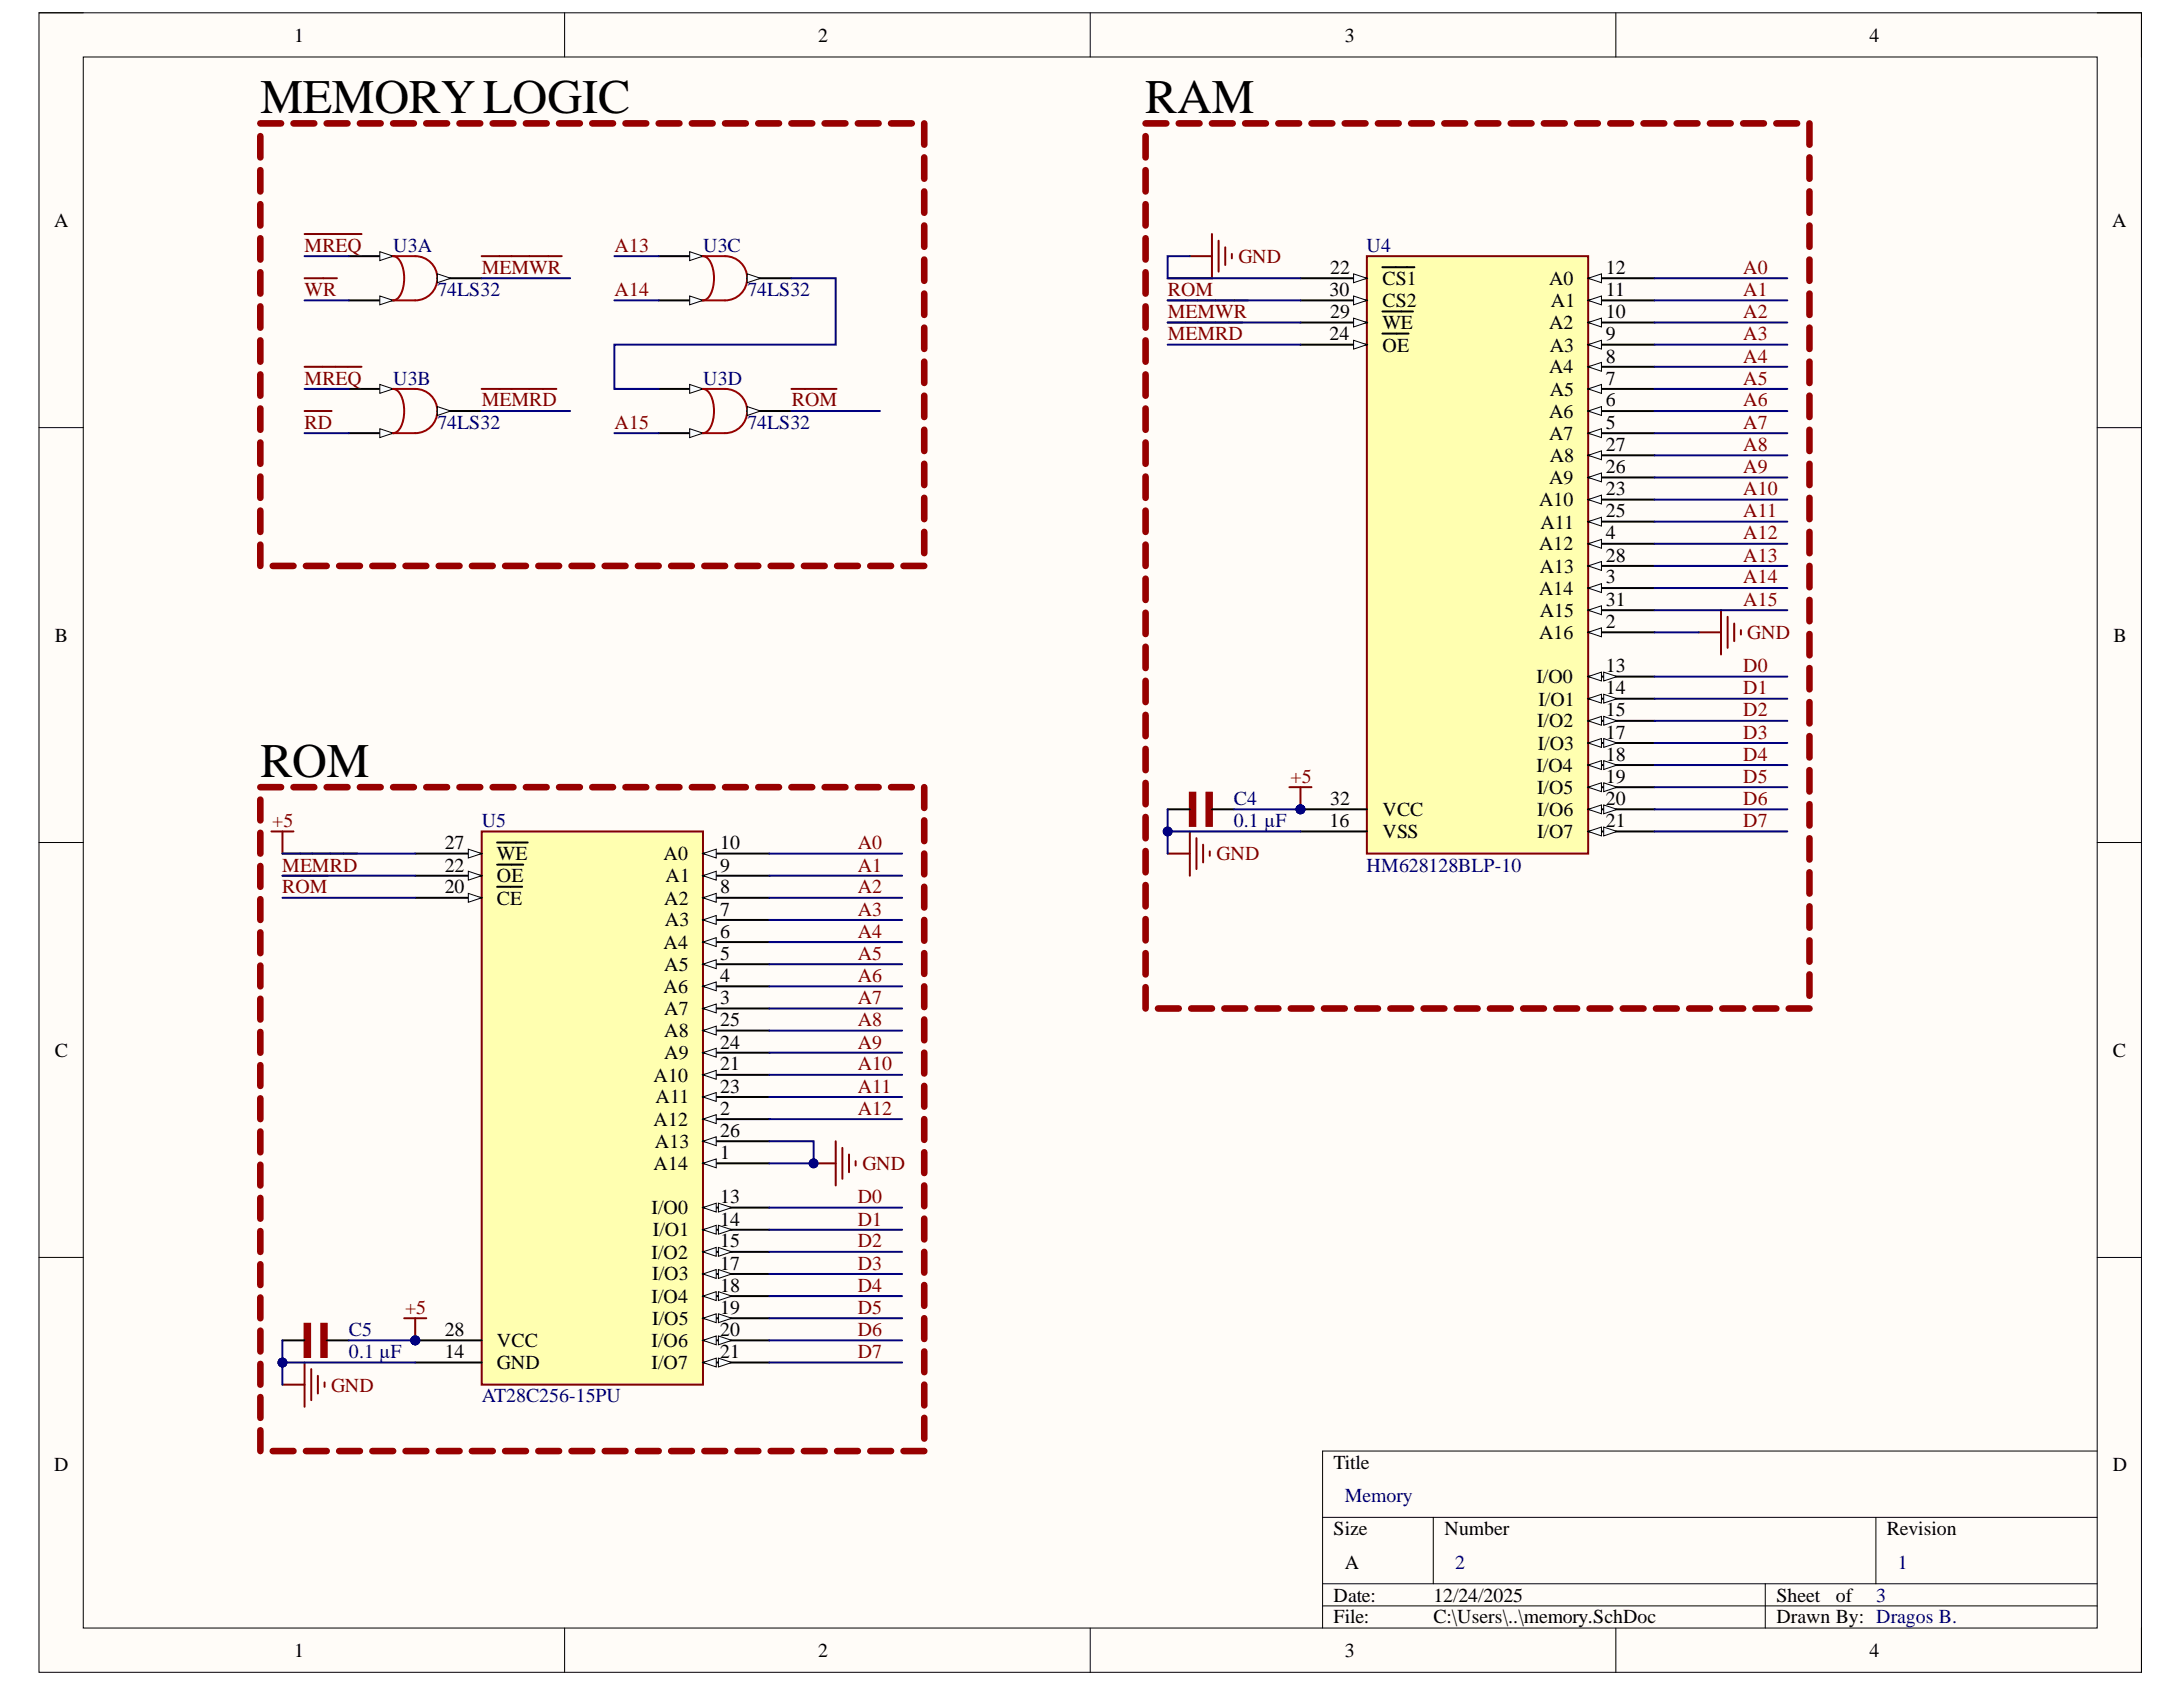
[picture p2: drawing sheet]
<svg xmlns="http://www.w3.org/2000/svg" width="279mm" height="216mm" viewBox="0 0 279 216" stroke-linecap="round" stroke-linejoin="round" font-family="sans-serif">
<defs><g id="words">
<g font-size="6.2">
<text x="33.3" y="14.5">MEMORYLOGIC</text>
<text x="146.6" y="14.5">RAM</text>
<text x="33.3" y="99.4">ROM</text>
</g>
<g font-size="2.5">
<text x="37.6" y="5.3">1</text>
<text x="104.7" y="5.3">2</text>
<text x="172.1" y="5.3">3</text>
<text x="239.3" y="5.3">4</text>
<text x="6.9" y="29">A</text>
<text x="270.3" y="29">A</text>
<text x="170.3" y="35.1">22</text>
<text x="205.5" y="35.1">12</text>
<text x="170.2" y="37.9">30</text>
<text x="170.3" y="40.8">29</text>
<text x="176.9" y="36.4">CS1</text>
<text x="176.9" y="39.3">CS2</text>
<text x="198.3" y="36.4">A0</text>
<text x="198.5" y="39.3">A1</text>
<text x="205.5" y="37.9">11</text>
<text x="205.5" y="40.8">10</text>
<text x="170.2" y="43.5">24</text>
<text x="176.9" y="42.1">WE</text>
<text x="176.9" y="45">OE</text>
<text x="198.3" y="42.1">A2</text>
<text x="198.3" y="47.8">A4</text>
<text x="198.3" y="45">A3</text>
<text x="205.5" y="43.5">9</text>
<text x="205.5" y="46.4">8</text>
<text x="198.3" y="53.4">A6</text>
<text x="198.3" y="50.7">A5</text>
<text x="205.5" y="49.2">7</text>
<text x="205.5" y="52">6</text>
<text x="198.3" y="56.3">A7</text>
<text x="198.3" y="59.1">A8</text>
<text x="205.5" y="54.9">5</text>
<text x="205.5" y="57.7">27</text>
<text x="197" y="64.8">A10</text>
<text x="198.3" y="62">A9</text>
<text x="205.5" y="60.5">26</text>
<text x="205.5" y="63.3">23</text>
<text x="197" y="70.4">A12</text>
<text x="197.2" y="67.6">A11</text>
<text x="205.5" y="66.2">25</text>
<text x="205.5" y="69">4</text>
<text x="205.5" y="71.9">28</text>
<text x="197" y="76.1">A14</text>
<text x="197.1" y="73.3">A13</text>
<text x="205.5" y="74.7">3</text>
<text x="205.5" y="77.5">31</text>
<text x="7" y="82.1">B</text>
<text x="197" y="81.8">A16</text>
<text x="197.1" y="79">A15</text>
<text x="205.5" y="80.3">2</text>
<text x="270.5" y="82.1">B</text>
<text x="196.6" y="87.4">I/O0</text>
<text x="205.5" y="86">13</text>
<text x="205.5" y="88.9">14</text>
<text x="196.7" y="93.1">I/O2</text>
<text x="196.8" y="96">I/O3</text>
<text x="196.9" y="90.3">I/O1</text>
<text x="205.5" y="91.7">15</text>
<text x="205.5" y="94.5">17</text>
<text x="196.6" y="98.8">I/O4</text>
<text x="196.7" y="101.6">I/O5</text>
<text x="205.5" y="97.3">18</text>
<text x="205.5" y="100.2">19</text>
<text x="170.2" y="105.9">16</text>
<text x="170.3" y="103">32</text>
<text x="176.9" y="107.3">VSS</text>
<text x="176.9" y="104.4">VCC</text>
<text x="196.7" y="104.4">I/O6</text>
<text x="196.7" y="107.3">I/O7</text>
<text x="205.5" y="103">20</text>
<text x="205.5" y="105.9">21</text>
<text x="56.9" y="108.7">27</text>
<text x="56.9" y="111.5">22</text>
<text x="63.6" y="110.1">WE</text>
<text x="63.6" y="112.9">OE</text>
<text x="84.9" y="110.1">A0</text>
<text x="85.2" y="112.9">A1</text>
<text x="92.2" y="108.7">10</text>
<text x="92.2" y="111.5">9</text>
<text x="56.9" y="114.3">20</text>
<text x="63.6" y="115.8">CE</text>
<text x="85" y="115.8">A2</text>
<text x="85.1" y="118.6">A3</text>
<text x="92.2" y="114.3">8</text>
<text x="92.2" y="117.2">7</text>
<text x="92.2" y="120">6</text>
<text x="84.9" y="121.4">A4</text>
<text x="85" y="124.2">A5</text>
<text x="92.2" y="122.9">5</text>
<text x="92.2" y="125.7">4</text>
<text x="84.9" y="127.1">A6</text>
<text x="85" y="129.9">A7</text>
<text x="92.2" y="128.5">3</text>
<text x="92.2" y="131.3">25</text>
<text x="7" y="135.2">C</text>
<text x="85" y="132.8">A8</text>
<text x="85" y="135.5">A9</text>
<text x="92.2" y="134.2">24</text>
<text x="92.2" y="137">21</text>
<text x="270.4" y="135.2">C</text>
<text x="83.7" y="138.4">A10</text>
<text x="83.9" y="141.2">A11</text>
<text x="92.2" y="139.9">23</text>
<text x="92.2" y="142.7">2</text>
<text x="83.7" y="144.1">A12</text>
<text x="83.7" y="149.8">A14</text>
<text x="83.8" y="146.9">A13</text>
<text x="92.2" y="145.5">26</text>
<text x="92.2" y="148.3">1</text>
<text x="83.4" y="155.4">I/O0</text>
<text x="92.2" y="154">13</text>
<text x="83.4" y="161.1">I/O2</text>
<text x="83.6" y="158.2">I/O1</text>
<text x="92.2" y="156.9">14</text>
<text x="92.2" y="159.6">15</text>
<text x="83.4" y="166.8">I/O4</text>
<text x="83.5" y="163.9">I/O3</text>
<text x="92.2" y="162.5">17</text>
<text x="92.2" y="165.3">18</text>
<text x="56.9" y="173.9">14</text>
<text x="56.9" y="171">28</text>
<text x="63.6" y="172.4">VCC</text>
<text x="83.4" y="172.4">I/O6</text>
<text x="83.5" y="169.5">I/O5</text>
<text x="92.2" y="168.2">19</text>
<text x="92.2" y="171">20</text>
<text x="92.2" y="173.9">21</text>
<text x="63.6" y="175.2">GND</text>
<text x="83.4" y="175.2">I/O7</text>
<text x="6.9" y="188.3">D</text>
<text x="170.7" y="188">Title</text>
<text x="270.4" y="188.3">D</text>
<text x="170.7" y="196.4">Size</text>
<text x="184.9" y="196.4">Number</text>
<text x="241.5" y="196.4">Revision</text>
<text x="172.1" y="200.7">A</text>
<text x="170.7" y="205">Date:</text>
<text x="170.7" y="207.8">File:</text>
<text x="183.5" y="205">12/24/2025</text>
<text x="183.5" y="207.8">C:\Users\..\memory.SchDoc</text>
<text x="227.4" y="205">Sheet</text>
<text x="227.4" y="207.8">Drawn By: Dragos B.</text>
<text x="235" y="205">of</text>
<text x="37.6" y="212.1">1</text>
<text x="104.7" y="212.1">2</text>
<text x="172.1" y="212.1">3</text>
<text x="239.3" y="212.1">4</text>
</g>
<g font-size="2.5" fill="#800000">
<text x="39" y="32.2">MREQ</text>
<text x="61.7" y="35.1">MEMWR</text>
<text x="78.7" y="32.2">A13</text>
<text x="158.5" y="33.7">GND</text>
<text x="223.1" y="35.1">A0</text>
<text x="39" y="37.9">WR</text>
<text x="78.7" y="37.9">A14</text>
<text x="149.5" y="40.8">MEMWR</text>
<text x="149.5" y="37.9">ROM</text>
<text x="223.1" y="37.9">A1</text>
<text x="223.1" y="40.8">A2</text>
<text x="149.5" y="43.5">MEMRD</text>
<text x="223.1" y="43.5">A3</text>
<text x="223.1" y="46.4">A4</text>
<text x="39" y="49.2">MREQ</text>
<text x="61.7" y="52">MEMRD</text>
<text x="101.3" y="52">ROM</text>
<text x="223.1" y="49.2">A5</text>
<text x="223.1" y="52">A6</text>
<text x="39" y="54.9">RD</text>
<text x="78.7" y="54.9">A15</text>
<text x="223.1" y="54.9">A7</text>
<text x="223.1" y="57.7">A8</text>
<text x="223.1" y="60.5">A9</text>
<text x="223.1" y="63.3">A10</text>
<text x="223.1" y="66.2">A11</text>
<text x="223.1" y="69">A12</text>
<text x="223.1" y="71.9">A13</text>
<text x="223.1" y="74.7">A14</text>
<text x="223.1" y="77.5">A15</text>
<text x="223.6" y="81.8">GND</text>
<text x="223.1" y="86">D0</text>
<text x="223.1" y="88.9">D1</text>
<text x="223.1" y="91.7">D2</text>
<text x="223.1" y="94.5">D3</text>
<text x="165.2" y="100.2">+5</text>
<text x="223.1" y="97.3">D4</text>
<text x="223.1" y="100.2">D5</text>
<text x="34.8" y="105.9">+5</text>
<text x="223.1" y="103">D6</text>
<text x="223.1" y="105.9">D7</text>
<text x="36.1" y="111.5">MEMRD</text>
<text x="109.8" y="108.7">A0</text>
<text x="109.8" y="111.5">A1</text>
<text x="155.7" y="110.1">GND</text>
<text x="36.1" y="114.3">ROM</text>
<text x="109.8" y="114.3">A2</text>
<text x="109.8" y="117.2">A3</text>
<text x="109.8" y="120">A4</text>
<text x="109.8" y="122.9">A5</text>
<text x="109.8" y="125.7">A6</text>
<text x="109.8" y="128.5">A7</text>
<text x="109.8" y="131.3">A8</text>
<text x="109.8" y="134.2">A9</text>
<text x="109.8" y="137">A10</text>
<text x="109.8" y="139.9">A11</text>
<text x="109.8" y="142.7">A12</text>
<text x="110.4" y="149.8">GND</text>
<text x="109.8" y="154">D0</text>
<text x="109.8" y="156.9">D1</text>
<text x="109.8" y="159.6">D2</text>
<text x="109.8" y="162.5">D3</text>
<text x="109.8" y="165.3">D4</text>
<text x="51.8" y="168.2">+5</text>
<text x="109.8" y="168.2">D5</text>
<text x="109.8" y="171">D6</text>
<text x="109.8" y="173.9">D7</text>
<text x="42.4" y="178.1">GND</text>
</g>
<g font-size="2.5" fill="#000080">
<text x="50.3" y="32.2">U3A</text>
<text x="90" y="32.2">U3C</text>
<text x="174.9" y="32.2">U4</text>
<text x="56" y="37.9">74LS32</text>
<text x="95.7" y="37.9">74LS32</text>
<text x="50.3" y="49.2">U3B</text>
<text x="90" y="49.2">U3D</text>
<text x="56" y="54.9">74LS32</text>
<text x="95.7" y="54.9">74LS32</text>
<text x="61.7" y="105.9">U5</text>
<text x="157.9" y="103">C4</text>
<text x="157.9" y="105.9">0.1 µF</text>
<text x="174.9" y="111.5">HM628128BLP-10</text>
<text x="44.7" y="171">C5</text>
<text x="44.7" y="173.9">0.1 µF</text>
<text x="61.7" y="179.4">AT28C256-15PU</text>
<text x="172.1" y="192.2">Memory</text>
<text x="186.2" y="200.7">2</text>
<text x="242.9" y="200.7">1</text>
<text x="240.1" y="205">3</text>
</g>
</g></defs>
<path d="M5 1.6h269.1v212.4h-269.1z" fill-rule="evenodd" fill="#fffcf8"/>
<path d="M5 1.6h269.1v212.4h-269.1z" fill="none" stroke="#000" stroke-width=".13"/>
<path d="M10.7 7.3h257.7v201.1h-257.7z" fill-rule="evenodd" fill="#fffcf8"/>
<g fill="none" stroke="#000" stroke-width=".13">
<path d="M5 1.6h5.7M10.7 7.3h257.7v201.1h-257.7zM72.3 1.6v5.7M139.5 1.6v5.7M206.8 1.6v5.7M268.4 1.6h5.7v5.7M5 54.7h5.7M268.4 54.7h5.7M5 107.8h5.7M268.4 107.8h5.7M5 160.9h5.7M268.4 160.9h5.7"/>
<path d="M169.3 194.2h99.1M183.4 194.2v8.5M240.1 194.2v8.5M268.4 185.7h-99.1v22.7M72.3 208.4v5.6M139.5 208.4v5.6M169.3 202.7h99.1M169.3 205.5h99.1M206.8 208.4v5.6M225.9 202.7v5.7M274.1 208.4v5.6"/>
</g>
<path d="M53.1 32.8a2.83 2.83 0 0 1 2.9 2.8 2.83 2.83 0 0 1-2.9 2.8" fill="none" stroke="#980000" stroke-width=".25"/>
<path d="M44.6 32.8h5.7" fill="none" stroke="#000" stroke-width=".25"/>
<path d="M48.6 32.2l1.7 .6-1.7 .5z" fill="#f8fcff"/>
<path d="M48.6 32.2l1.7 .6-1.7 .5z" fill="none" stroke="#000" stroke-width=".13"/>
<path d="M44.6 38.4h5.7" fill="none" stroke="#000" stroke-width=".25"/>
<path d="M48.6 37.9l1.7 .5-1.7 .6z" fill="#f8fcff"/>
<path d="M48.6 37.9l1.7 .5-1.7 .6z" fill="none" stroke="#000" stroke-width=".13"/>
<path d="M56 35.6h5.6" fill="none" stroke="#000" stroke-width=".25"/>
<path d="M56 35l1.7 .6-1.7 .6z" fill="#f8fcff"/>
<path d="M56 35l1.7 .6-1.7 .6z" fill="none" stroke="#000" stroke-width=".13"/>
<path d="M53.1 32.8h-2.8a1.62 1.62 0 0 1 1.2 1.4 4.7 4.7 0 0 1-.5 3.9l-.3 .2-.4 .1h2.8M53.1 49.8a2.83 2.83 0 0 1 2.9 2.8 2.83 2.83 0 0 1-2.9 2.8" fill="none" stroke="#980000" stroke-width=".25"/>
<path d="M44.6 49.8h5.7" fill="none" stroke="#000" stroke-width=".25"/>
<path d="M48.6 49.2l1.7 .6-1.7 .5z" fill="#f8fcff"/>
<path d="M48.6 49.2l1.7 .6-1.7 .5z" fill="none" stroke="#000" stroke-width=".13"/>
<path d="M44.6 55.4h5.7" fill="none" stroke="#000" stroke-width=".25"/>
<path d="M48.6 54.9l1.7 .5-1.7 .6z" fill="#f8fcff"/>
<path d="M48.6 54.9l1.7 .5-1.7 .6z" fill="none" stroke="#000" stroke-width=".13"/>
<path d="M56 52.6h5.6" fill="none" stroke="#000" stroke-width=".25"/>
<path d="M56 52l1.7 .6-1.7 .6z" fill="#f8fcff"/>
<path d="M56 52l1.7 .6-1.7 .6z" fill="none" stroke="#000" stroke-width=".13"/>
<path d="M92.8 32.8a2.83 2.83 0 0 1 2.8 2.8 2.83 2.83 0 0 1-2.8 2.8M53.1 49.8h-2.8a1.62 1.62 0 0 1 1.2 1.4 4.7 4.7 0 0 1-.5 3.8l-.3 .3-.4 .1h2.8" fill="none" stroke="#980000" stroke-width=".25"/>
<path d="M84.3 32.8h5.7" fill="none" stroke="#000" stroke-width=".25"/>
<path d="M88.3 32.2l1.7 .6-1.7 .5z" fill="#f8fcff"/>
<path d="M88.3 32.2l1.7 .6-1.7 .5z" fill="none" stroke="#000" stroke-width=".13"/>
<path d="M84.3 38.4h5.7" fill="none" stroke="#000" stroke-width=".25"/>
<path d="M88.3 37.9l1.7 .5-1.7 .6z" fill="#f8fcff"/>
<path d="M88.3 37.9l1.7 .5-1.7 .6z" fill="none" stroke="#000" stroke-width=".13"/>
<path d="M95.6 35.6h5.7" fill="none" stroke="#000" stroke-width=".25"/>
<path d="M95.6 35l1.7 .6-1.7 .6z" fill="#f8fcff"/>
<path d="M95.6 35l1.7 .6-1.7 .6z" fill="none" stroke="#000" stroke-width=".13"/>
<path d="M92.8 32.8h-2.8a1.62 1.62 0 0 1 1.2 1.4 4.7 4.7 0 0 1-.5 3.9l-.4 .2-.3 .1h2.8M92.8 49.8a2.83 2.83 0 0 1 2.8 2.8 2.83 2.83 0 0 1-2.8 2.8" fill="none" stroke="#980000" stroke-width=".25"/>
<path d="M84.3 49.8h5.7" fill="none" stroke="#000" stroke-width=".25"/>
<path d="M88.3 49.2l1.7 .6-1.7 .5z" fill="#f8fcff"/>
<path d="M88.3 49.2l1.7 .6-1.7 .5z" fill="none" stroke="#000" stroke-width=".13"/>
<path d="M84.3 55.4h5.7" fill="none" stroke="#000" stroke-width=".25"/>
<path d="M88.3 54.9l1.7 .5-1.7 .6z" fill="#f8fcff"/>
<path d="M88.3 54.9l1.7 .5-1.7 .6z" fill="none" stroke="#000" stroke-width=".13"/>
<path d="M95.6 52.6h5.7" fill="none" stroke="#000" stroke-width=".25"/>
<path d="M95.6 52l1.7 .6-1.7 .6z" fill="#f8fcff"/>
<path d="M95.6 52l1.7 .6-1.7 .6z" fill="none" stroke="#000" stroke-width=".13"/>
<path d="M92.8 49.8h-2.8a1.62 1.62 0 0 1 1.2 1.4 4.7 4.7 0 0 1-.5 3.8l-.4 .3-.3 .1h2.8" fill="none" stroke="#980000" stroke-width=".25"/>
<path d="M39 30h7.3M39 35.6h4.1M61.6 32.8h10.3M39 46.9h7.3M39 52.6h3.4M61.6 49.8h9.6M101.3 49.8h5.8" fill="none" stroke="#800000" stroke-width=".25"/>
<g fill="none" stroke="#980000" stroke-width=".85">
<path d="M33.3 17.4v2.7M33.3 15.8h2.7M37.6 15.8h2.6M41.8 15.8h2.7M46.1 15.8h2.6M50.3 15.8h2.7M54.6 15.8h2.6M58.8 15.8h2.7M63.1 15.8h2.6M67.3 15.8h2.7M71.6 15.8h2.6M75.8 15.8h2.7"/>
<path d="M80.1 15.8h2.6M84.3 15.8h2.7M88.6 15.8h2.6M92.8 15.8h2.7M97.1 15.8h2.6M101.3 15.8h2.7M105.5 15.8h2.7M109.8 15.8h2.6M114 15.8h2.7M118.3 15.8v2.7M33.3 21.8v2.7M33.3 26.1v2.8"/>
<path d="M33.3 30.5v2.7M33.3 34.8v2.8M33.3 39.2v2.7M118.3 20.1v2.8M118.3 24.5v2.7M118.3 28.9v2.7M118.3 33.2v2.7M118.3 37.6v2.7M33.3 43.6v2.7M33.3 47.9v2.7M33.3 52.3v2.7M33.3 56.6v2.8"/>
<path d="M118.3 41.9v2.8M118.3 46.3v2.7M118.3 50.6v2.8M118.3 55v2.7M118.3 59.4v2.7M33.3 61v2.7M33.3 65.3v2.8M33.3 69.7v2.7M34.9 72.4h2.7M39.2 72.4h2.6M43.4 72.4h2.7M47.7 72.4h2.6"/>
<path d="M51.9 72.4h2.7M56.2 72.4h2.6M60.4 72.4h2.7M64.7 72.4h2.6M68.9 72.4h2.7M73.2 72.4h2.6M77.4 72.4h2.7M81.6 72.4h2.7M85.9 72.4h2.7M90.1 72.4h2.7M94.4 72.4h2.7M98.6 72.4h2.7"/>
<path d="M102.9 72.4h2.6M107.1 72.4h2.7M111.4 72.4h2.6M115.6 72.4h2.7M118.3 63.7v2.7M118.3 68.1v2.7"/>
</g>
<circle cx="166.4" cy="103.6" r=".57" fill="#000080"/>
<circle cx="166.4" cy="103.6" r=".57" fill="none" stroke="#000080" stroke-width=".13"/>
<path d="M174.9 32.8h28.4v76.4h-28.4z" fill-rule="evenodd" fill="#ffffb0"/>
<path d="M174.9 32.8h28.4v76.4h-28.4z" fill="none" stroke="#800000" stroke-width=".25"/>
<path d="M203.3 86.6h8.5" fill="none" stroke="#000" stroke-width=".25"/>
<path d="M203.3 86.6l1.7-.6v1.1z" fill="#f8fcff"/>
<path d="M203.3 86.6l1.7-.6v1.1z" fill="none" stroke="#000" stroke-width=".13"/>
<path d="M205.3 86l1.7 .6-1.7 .5z" fill="#f8fcff"/>
<path d="M205.3 86l1.7 .6-1.7 .5z" fill="none" stroke="#000" stroke-width=".13"/>
<path d="M203.3 89.4h8.5" fill="none" stroke="#000" stroke-width=".25"/>
<path d="M203.3 89.4l1.7-.5v1.1z" fill="#f8fcff"/>
<path d="M203.3 89.4l1.7-.5v1.1z" fill="none" stroke="#000" stroke-width=".13"/>
<path d="M205.3 88.9l1.7 .5-1.7 .6z" fill="#f8fcff"/>
<path d="M205.3 88.9l1.7 .5-1.7 .6z" fill="none" stroke="#000" stroke-width=".13"/>
<path d="M203.3 92.3h8.5" fill="none" stroke="#000" stroke-width=".25"/>
<path d="M203.3 92.3l1.7-.6v1.1z" fill="#f8fcff"/>
<path d="M203.3 92.3l1.7-.6v1.1z" fill="none" stroke="#000" stroke-width=".13"/>
<path d="M205.3 91.7l1.7 .6-1.7 .5z" fill="#f8fcff"/>
<path d="M205.3 91.7l1.7 .6-1.7 .5z" fill="none" stroke="#000" stroke-width=".13"/>
<path d="M203.3 95.1h8.5" fill="none" stroke="#000" stroke-width=".25"/>
<path d="M203.3 95.1l1.7-.6v1.1z" fill="#f8fcff"/>
<path d="M203.3 95.1l1.7-.6v1.1z" fill="none" stroke="#000" stroke-width=".13"/>
<path d="M205.3 94.5l1.7 .6-1.7 .5z" fill="#f8fcff"/>
<path d="M205.3 94.5l1.7 .6-1.7 .5z" fill="none" stroke="#000" stroke-width=".13"/>
<path d="M203.3 97.9h8.5" fill="none" stroke="#000" stroke-width=".25"/>
<path d="M203.3 97.9l1.7-.6v1.2z" fill="#f8fcff"/>
<path d="M203.3 97.9l1.7-.6v1.2z" fill="none" stroke="#000" stroke-width=".13"/>
<path d="M205.3 97.3l1.7 .6-1.7 .6z" fill="#f8fcff"/>
<path d="M205.3 97.3l1.7 .6-1.7 .6z" fill="none" stroke="#000" stroke-width=".13"/>
<path d="M203.3 100.7h8.5" fill="none" stroke="#000" stroke-width=".25"/>
<path d="M203.3 100.7l1.7-.5v1.1z" fill="#f8fcff"/>
<path d="M203.3 100.7l1.7-.5v1.1z" fill="none" stroke="#000" stroke-width=".13"/>
<path d="M205.3 100.2l1.7 .5-1.7 .6z" fill="#f8fcff"/>
<path d="M205.3 100.2l1.7 .5-1.7 .6z" fill="none" stroke="#000" stroke-width=".13"/>
<path d="M203.3 103.6h8.5" fill="none" stroke="#000" stroke-width=".25"/>
<path d="M203.3 103.6l1.7-.6v1.1z" fill="#f8fcff"/>
<path d="M203.3 103.6l1.7-.6v1.1z" fill="none" stroke="#000" stroke-width=".13"/>
<path d="M205.3 103l1.7 .6-1.7 .5z" fill="#f8fcff"/>
<path d="M205.3 103l1.7 .6-1.7 .5z" fill="none" stroke="#000" stroke-width=".13"/>
<path d="M203.3 106.4h8.5" fill="none" stroke="#000" stroke-width=".25"/>
<path d="M203.3 106.4l1.7-.6v1.2z" fill="#f8fcff"/>
<path d="M203.3 106.4l1.7-.6v1.2z" fill="none" stroke="#000" stroke-width=".13"/>
<path d="M205.3 105.8l1.7 .6-1.7 .6z" fill="#f8fcff"/>
<path d="M205.3 105.8l1.7 .6-1.7 .6z" fill="none" stroke="#000" stroke-width=".13"/>
<path d="M166.4 106.4h8.5M166.4 103.6h8.5" fill="none" stroke="#000" stroke-width=".25"/>
<circle cx="166.4" cy="103.6" r=".57" fill="#000080"/>
<circle cx="166.4" cy="103.6" r=".57" fill="none" stroke="#000080" stroke-width=".13"/>
<path d="M203.3 35.6h8.5" fill="none" stroke="#000" stroke-width=".25"/>
<path d="M203.3 35.6l1.7-.5v1.1z" fill="#f8fcff"/>
<path d="M203.3 35.6l1.7-.5v1.1z" fill="none" stroke="#000" stroke-width=".13"/>
<path d="M203.3 38.4h8.5" fill="none" stroke="#000" stroke-width=".25"/>
<path d="M203.3 38.4l1.7-.5v1.1z" fill="#f8fcff"/>
<path d="M203.3 38.4l1.7-.5v1.1z" fill="none" stroke="#000" stroke-width=".13"/>
<path d="M203.3 41.3h8.5" fill="none" stroke="#000" stroke-width=".25"/>
<path d="M203.3 41.3l1.7-.6v1.1z" fill="#f8fcff"/>
<path d="M203.3 41.3l1.7-.6v1.1z" fill="none" stroke="#000" stroke-width=".13"/>
<path d="M203.3 44.1h8.5" fill="none" stroke="#000" stroke-width=".25"/>
<path d="M203.3 44.1l1.7-.6v1.2z" fill="#f8fcff"/>
<path d="M203.3 44.1l1.7-.6v1.2z" fill="none" stroke="#000" stroke-width=".13"/>
<path d="M203.3 46.9h8.5" fill="none" stroke="#000" stroke-width=".25"/>
<path d="M203.3 46.9l1.7-.5v1.1z" fill="#f8fcff"/>
<path d="M203.3 46.9l1.7-.5v1.1z" fill="none" stroke="#000" stroke-width=".13"/>
<path d="M203.3 49.8h8.5" fill="none" stroke="#000" stroke-width=".25"/>
<path d="M203.3 49.8l1.7-.6v1.1z" fill="#f8fcff"/>
<path d="M203.3 49.8l1.7-.6v1.1z" fill="none" stroke="#000" stroke-width=".13"/>
<path d="M203.3 52.6h8.5" fill="none" stroke="#000" stroke-width=".25"/>
<path d="M203.3 52.6l1.7-.6v1.2z" fill="#f8fcff"/>
<path d="M203.3 52.6l1.7-.6v1.2z" fill="none" stroke="#000" stroke-width=".13"/>
<path d="M203.3 55.4h8.5" fill="none" stroke="#000" stroke-width=".25"/>
<path d="M203.3 55.4l1.7-.5v1.1z" fill="#f8fcff"/>
<path d="M203.3 55.4l1.7-.5v1.1z" fill="none" stroke="#000" stroke-width=".13"/>
<path d="M203.3 58.3h8.5" fill="none" stroke="#000" stroke-width=".25"/>
<path d="M203.3 58.3l1.7-.6v1.1z" fill="#f8fcff"/>
<path d="M203.3 58.3l1.7-.6v1.1z" fill="none" stroke="#000" stroke-width=".13"/>
<path d="M203.3 61.1h8.5" fill="none" stroke="#000" stroke-width=".25"/>
<path d="M203.3 61.1l1.7-.6v1.2z" fill="#f8fcff"/>
<path d="M203.3 61.1l1.7-.6v1.2z" fill="none" stroke="#000" stroke-width=".13"/>
<path d="M203.3 63.9h8.5" fill="none" stroke="#000" stroke-width=".25"/>
<path d="M203.3 63.9l1.7-.5v1.1z" fill="#f8fcff"/>
<path d="M203.3 63.9l1.7-.5v1.1z" fill="none" stroke="#000" stroke-width=".13"/>
<path d="M203.3 66.8h8.5" fill="none" stroke="#000" stroke-width=".25"/>
<path d="M203.3 66.8l1.7-.6v1.1z" fill="#f8fcff"/>
<path d="M203.3 66.8l1.7-.6v1.1z" fill="none" stroke="#000" stroke-width=".13"/>
<path d="M203.3 69.6h8.5" fill="none" stroke="#000" stroke-width=".25"/>
<path d="M203.3 69.6l1.7-.6v1.2z" fill="#f8fcff"/>
<path d="M203.3 69.6l1.7-.6v1.2z" fill="none" stroke="#000" stroke-width=".13"/>
<path d="M203.3 72.4h8.5" fill="none" stroke="#000" stroke-width=".25"/>
<path d="M203.3 72.4l1.7-.5v1.1z" fill="#f8fcff"/>
<path d="M203.3 72.4l1.7-.5v1.1z" fill="none" stroke="#000" stroke-width=".13"/>
<path d="M203.3 75.3h8.5" fill="none" stroke="#000" stroke-width=".25"/>
<path d="M203.3 75.3l1.7-.6v1.1z" fill="#f8fcff"/>
<path d="M203.3 75.3l1.7-.6v1.1z" fill="none" stroke="#000" stroke-width=".13"/>
<path d="M203.3 78.1h8.5" fill="none" stroke="#000" stroke-width=".25"/>
<path d="M203.3 78.1l1.7-.6v1.2z" fill="#f8fcff"/>
<path d="M203.3 78.1l1.7-.6v1.2z" fill="none" stroke="#000" stroke-width=".13"/>
<path d="M203.3 80.9h8.5" fill="none" stroke="#000" stroke-width=".25"/>
<path d="M203.3 80.9l1.7-.5v1.1z" fill="#f8fcff"/>
<path d="M203.3 80.9l1.7-.5v1.1z" fill="none" stroke="#000" stroke-width=".13"/>
<path d="M166.4 35.6h8.5" fill="none" stroke="#000" stroke-width=".25"/>
<path d="M173.2 35.1l1.7 .5-1.7 .6z" fill="#f8fcff"/>
<path d="M173.2 35.1l1.7 .5-1.7 .6z" fill="none" stroke="#000" stroke-width=".13"/>
<path d="M166.4 38.4h8.5M176.9 34.2h4.1" fill="none" stroke="#000" stroke-width=".25"/>
<path d="M173.2 37.9l1.7 .5-1.7 .6z" fill="#f8fcff"/>
<path d="M173.2 37.9l1.7 .5-1.7 .6z" fill="none" stroke="#000" stroke-width=".13"/>
<path d="M166.4 41.3h8.5" fill="none" stroke="#000" stroke-width=".25"/>
<path d="M173.2 40.7l1.7 .6-1.7 .5z" fill="#f8fcff"/>
<path d="M173.2 40.7l1.7 .6-1.7 .5z" fill="none" stroke="#000" stroke-width=".13"/>
<path d="M176.9 39.9h3.9M166.4 44.1h8.5" fill="none" stroke="#000" stroke-width=".25"/>
<path d="M173.2 43.5l1.7 .6-1.7 .6z" fill="#f8fcff"/>
<path d="M173.2 43.5l1.7 .6-1.7 .6z" fill="none" stroke="#000" stroke-width=".13"/>
<path d="M176.9 42.7h3.4" fill="none" stroke="#000" stroke-width=".25"/>
<path d="M165 100.7h2.9M166.4 100.7v2.9" fill="none" stroke="#800000" stroke-width=".25"/>
<circle cx="166.4" cy="103.6" r=".57" fill="#000080"/>
<circle cx="166.4" cy="103.6" r=".57" fill="none" stroke="#000080" stroke-width=".13"/>
<path d="M152.3 101.5h.7v4.2h-.7z" fill-rule="evenodd" fill="#980000"/>
<path d="M152.3 101.5h.7v4.2h-.7z" fill="none" stroke="#980000" stroke-width=".25"/>
<path d="M154.4 101.5h.7v4.2h-.7z" fill-rule="evenodd" fill="#980000"/>
<path d="M154.4 101.5h.7v4.2h-.7z" fill="none" stroke="#980000" stroke-width=".25"/>
<path d="M149.4 103.6h2.9M155.1 103.6h2.8" fill="none" stroke="#000" stroke-width=".25"/>
<path d="M149.4 109.2h2.9M152.3 106.4v5.7M153.1 107.3v3.9M154 108.1v2.3M154.8 109v.5" fill="none" stroke="#800000" stroke-width=".25"/>
<circle cx="53.1" cy="171.5" r=".57" fill="#000080"/>
<circle cx="53.1" cy="171.5" r=".57" fill="none" stroke="#000080" stroke-width=".13"/>
<path d="M61.6 106.4h28.4v70.8h-28.4z" fill-rule="evenodd" fill="#ffffb0"/>
<path d="M61.6 106.4h28.4v70.8h-28.4z" fill="none" stroke="#800000" stroke-width=".25"/>
<path d="M90 109.2h8.5" fill="none" stroke="#000" stroke-width=".25"/>
<path d="M90 109.2l1.7-.5v1.1z" fill="#f8fcff"/>
<path d="M90 109.2l1.7-.5v1.1z" fill="none" stroke="#000" stroke-width=".13"/>
<path d="M90 112.1h8.5" fill="none" stroke="#000" stroke-width=".25"/>
<path d="M90 112.1l1.7-.6v1.1z" fill="#f8fcff"/>
<path d="M90 112.1l1.7-.6v1.1z" fill="none" stroke="#000" stroke-width=".13"/>
<path d="M90 114.9h8.5" fill="none" stroke="#000" stroke-width=".25"/>
<path d="M90 114.9l1.7-.6v1.2z" fill="#f8fcff"/>
<path d="M90 114.9l1.7-.6v1.2z" fill="none" stroke="#000" stroke-width=".13"/>
<path d="M90 117.7h8.5" fill="none" stroke="#000" stroke-width=".25"/>
<path d="M90 117.7l1.7-.5v1.1z" fill="#f8fcff"/>
<path d="M90 117.7l1.7-.5v1.1z" fill="none" stroke="#000" stroke-width=".13"/>
<path d="M90 120.6h8.5" fill="none" stroke="#000" stroke-width=".25"/>
<path d="M90 120.6l1.7-.6v1.1z" fill="#f8fcff"/>
<path d="M90 120.6l1.7-.6v1.1z" fill="none" stroke="#000" stroke-width=".13"/>
<path d="M90 123.4h8.5" fill="none" stroke="#000" stroke-width=".25"/>
<path d="M90 123.4l1.7-.6v1.2z" fill="#f8fcff"/>
<path d="M90 123.4l1.7-.6v1.2z" fill="none" stroke="#000" stroke-width=".13"/>
<path d="M90 126.2h8.5" fill="none" stroke="#000" stroke-width=".25"/>
<path d="M90 126.2l1.7-.5v1.1z" fill="#f8fcff"/>
<path d="M90 126.2l1.7-.5v1.1z" fill="none" stroke="#000" stroke-width=".13"/>
<path d="M90 129.1h8.5" fill="none" stroke="#000" stroke-width=".25"/>
<path d="M90 129.1l1.7-.6v1.1z" fill="#f8fcff"/>
<path d="M90 129.1l1.7-.6v1.1z" fill="none" stroke="#000" stroke-width=".13"/>
<path d="M90 131.9h8.5" fill="none" stroke="#000" stroke-width=".25"/>
<path d="M90 131.9l1.7-.6v1.2z" fill="#f8fcff"/>
<path d="M90 131.9l1.7-.6v1.2z" fill="none" stroke="#000" stroke-width=".13"/>
<path d="M90 134.7h8.5" fill="none" stroke="#000" stroke-width=".25"/>
<path d="M90 134.7l1.7-.5v1.1z" fill="#f8fcff"/>
<path d="M90 134.7l1.7-.5v1.1z" fill="none" stroke="#000" stroke-width=".13"/>
<path d="M90 137.6h8.5" fill="none" stroke="#000" stroke-width=".25"/>
<path d="M90 137.6l1.7-.6v1.1z" fill="#f8fcff"/>
<path d="M90 137.6l1.7-.6v1.1z" fill="none" stroke="#000" stroke-width=".13"/>
<path d="M90 140.4h8.5" fill="none" stroke="#000" stroke-width=".25"/>
<path d="M90 140.4l1.7-.6v1.2z" fill="#f8fcff"/>
<path d="M90 140.4l1.7-.6v1.2z" fill="none" stroke="#000" stroke-width=".13"/>
<path d="M90 143.2h8.5" fill="none" stroke="#000" stroke-width=".25"/>
<path d="M90 143.2l1.7-.5v1.1z" fill="#f8fcff"/>
<path d="M90 143.2l1.7-.5v1.1z" fill="none" stroke="#000" stroke-width=".13"/>
<path d="M90 146.1h8.5" fill="none" stroke="#000" stroke-width=".25"/>
<path d="M90 146.1l1.7-.6v1.1z" fill="#f8fcff"/>
<path d="M90 146.1l1.7-.6v1.1z" fill="none" stroke="#000" stroke-width=".13"/>
<path d="M90 148.9h8.5" fill="none" stroke="#000" stroke-width=".25"/>
<path d="M90 148.9l1.7-.6v1.2z" fill="#f8fcff"/>
<path d="M90 148.9l1.7-.6v1.2z" fill="none" stroke="#000" stroke-width=".13"/>
<path d="M90 154.5h8.5" fill="none" stroke="#000" stroke-width=".25"/>
<path d="M90 154.5l1.7-.5v1.1z" fill="#f8fcff"/>
<path d="M90 154.5l1.7-.5v1.1z" fill="none" stroke="#000" stroke-width=".13"/>
<path d="M91.9 154l1.8 .5-1.8 .6z" fill="#f8fcff"/>
<path d="M91.9 154l1.8 .5-1.8 .6z" fill="none" stroke="#000" stroke-width=".13"/>
<path d="M90 157.4h8.5" fill="none" stroke="#000" stroke-width=".25"/>
<path d="M90 157.4l1.7-.6v1.1z" fill="#f8fcff"/>
<path d="M90 157.4l1.7-.6v1.1z" fill="none" stroke="#000" stroke-width=".13"/>
<path d="M91.9 156.8l1.8 .6-1.8 .5z" fill="#f8fcff"/>
<path d="M91.9 156.8l1.8 .6-1.8 .5z" fill="none" stroke="#000" stroke-width=".13"/>
<path d="M90 160.2h8.5" fill="none" stroke="#000" stroke-width=".25"/>
<path d="M90 160.2l1.7-.6v1.2z" fill="#f8fcff"/>
<path d="M90 160.2l1.7-.6v1.2z" fill="none" stroke="#000" stroke-width=".13"/>
<path d="M91.9 159.6l1.8 .6-1.8 .6z" fill="#f8fcff"/>
<path d="M91.9 159.6l1.8 .6-1.8 .6z" fill="none" stroke="#000" stroke-width=".13"/>
<path d="M90 163h8.5" fill="none" stroke="#000" stroke-width=".25"/>
<path d="M90 163l1.7-.5v1.1z" fill="#f8fcff"/>
<path d="M90 163l1.7-.5v1.1z" fill="none" stroke="#000" stroke-width=".13"/>
<path d="M91.9 162.5l1.8 .5-1.8 .6z" fill="#f8fcff"/>
<path d="M91.9 162.5l1.8 .5-1.8 .6z" fill="none" stroke="#000" stroke-width=".13"/>
<path d="M90 165.9h8.5" fill="none" stroke="#000" stroke-width=".25"/>
<path d="M90 165.9l1.7-.6v1.1z" fill="#f8fcff"/>
<path d="M90 165.9l1.7-.6v1.1z" fill="none" stroke="#000" stroke-width=".13"/>
<path d="M91.9 165.3l1.8 .6-1.8 .5z" fill="#f8fcff"/>
<path d="M91.9 165.3l1.8 .6-1.8 .5z" fill="none" stroke="#000" stroke-width=".13"/>
<path d="M90 168.7h8.5" fill="none" stroke="#000" stroke-width=".25"/>
<path d="M90 168.7l1.7-.6v1.2z" fill="#f8fcff"/>
<path d="M90 168.7l1.7-.6v1.2z" fill="none" stroke="#000" stroke-width=".13"/>
<path d="M91.9 168.1l1.8 .6-1.8 .6z" fill="#f8fcff"/>
<path d="M91.9 168.1l1.8 .6-1.8 .6z" fill="none" stroke="#000" stroke-width=".13"/>
<path d="M90 171.5h8.5" fill="none" stroke="#000" stroke-width=".25"/>
<path d="M90 171.5l1.7-.5v1.1z" fill="#f8fcff"/>
<path d="M90 171.5l1.7-.5v1.1z" fill="none" stroke="#000" stroke-width=".13"/>
<path d="M91.9 171l1.8 .5-1.8 .6z" fill="#f8fcff"/>
<path d="M91.9 171l1.8 .5-1.8 .6z" fill="none" stroke="#000" stroke-width=".13"/>
<path d="M90 174.4h8.5" fill="none" stroke="#000" stroke-width=".25"/>
<path d="M90 174.4l1.7-.6v1.1z" fill="#f8fcff"/>
<path d="M90 174.4l1.7-.6v1.1z" fill="none" stroke="#000" stroke-width=".13"/>
<path d="M91.9 173.8l1.8 .6-1.8 .5z" fill="#f8fcff"/>
<path d="M91.9 173.8l1.8 .6-1.8 .5z" fill="none" stroke="#000" stroke-width=".13"/>
<path d="M53.1 109.2h8.5" fill="none" stroke="#000" stroke-width=".25"/>
<path d="M59.9 108.7l1.7 .5-1.7 .6z" fill="#f8fcff"/>
<path d="M59.9 108.7l1.7 .5-1.7 .6z" fill="none" stroke="#000" stroke-width=".13"/>
<path d="M53.1 112.1h8.5M63.6 107.8h3.9" fill="none" stroke="#000" stroke-width=".25"/>
<path d="M59.9 111.5l1.7 .6-1.7 .5z" fill="#f8fcff"/>
<path d="M59.9 111.5l1.7 .6-1.7 .5z" fill="none" stroke="#000" stroke-width=".13"/>
<path d="M63.6 110.7h3.4M53.1 171.5h8.5M53.1 174.4h8.5" fill="none" stroke="#000" stroke-width=".25"/>
<circle cx="53.1" cy="171.5" r=".57" fill="#000080"/>
<circle cx="53.1" cy="171.5" r=".57" fill="none" stroke="#000080" stroke-width=".13"/>
<path d="M53.1 114.9h8.5" fill="none" stroke="#000" stroke-width=".25"/>
<path d="M59.9 114.3l1.7 .6-1.7 .6z" fill="#f8fcff"/>
<path d="M59.9 114.3l1.7 .6-1.7 .6z" fill="none" stroke="#000" stroke-width=".13"/>
<path d="M63.6 113.5h3.2" fill="none" stroke="#000" stroke-width=".25"/>
<path d="M51.7 168.7h2.9M53.1 168.7v2.8" fill="none" stroke="#800000" stroke-width=".25"/>
<circle cx="53.1" cy="171.5" r=".57" fill="#000080"/>
<circle cx="53.1" cy="171.5" r=".57" fill="none" stroke="#000080" stroke-width=".13"/>
<path d="M39 169.4h.7v4.3h-.7z" fill-rule="evenodd" fill="#980000"/>
<path d="M39 169.4h.7v4.3h-.7z" fill="none" stroke="#980000" stroke-width=".25"/>
<path d="M41.1 169.4h.7v4.3h-.7z" fill-rule="evenodd" fill="#980000"/>
<path d="M41.1 169.4h.7v4.3h-.7z" fill="none" stroke="#980000" stroke-width=".25"/>
<path d="M36.2 171.5h2.8M41.8 171.5h2.8" fill="none" stroke="#000" stroke-width=".25"/>
<path d="M104.1 148.9h2.9M107 146.1v5.6M107.8 146.9v4M108.7 147.8v2.2M109.5 148.6v.6" fill="none" stroke="#800000" stroke-width=".25"/>
<circle cx="104.1" cy="148.9" r=".57" fill="#000080"/>
<circle cx="104.1" cy="148.9" r=".57" fill="none" stroke="#000080" stroke-width=".13"/>
<g fill="none" stroke="#800000" stroke-width=".25">
<path d="M149.4 38.4h10.3M149.4 35.6h5.8M152.3 32.8h2.8M155.1 30v5.6M156 30.8v4M156.8 31.6v2.3M157.7 32.5v.6M149.4 41.3h9.6M220.3 78.1v5.7M221.1 78.9v4M222 79.8v2.3M217.4 80.9h2.9"/>
<path d="M222.8 80.6v.6M34.7 106.4h2.9M36.2 106.4v2.8h9.5M36.2 112.1h5.7M36.1 177.2h2.9M39 174.4v5.6M39.8 175.2v4M40.7 176.1v2.2M41.5 176.9v.6"/>
</g>
<g fill="none" stroke="#980000" stroke-width=".85">
<path d="M146.6 17.4v2.7M146.6 15.8h2.7M150.9 15.8h2.6M155.1 15.8h2.7M159.4 15.8h2.6M163.6 15.8h2.7M167.9 15.8h2.6M172.1 15.8h2.7M176.4 15.8h2.6M180.6 15.8h2.7M184.9 15.8h2.6M189.1 15.8h2.7"/>
<path d="M193.4 15.8h2.6M197.6 15.8h2.7M201.9 15.8h2.6M206.1 15.8h2.7M210.4 15.8h2.6M214.6 15.8h2.7M218.9 15.8h2.6M223.1 15.8h2.7M227.4 15.8h2.6M231.6 15.8v2.7M146.6 21.8v2.7M146.6 26.1v2.8"/>
<path d="M146.6 30.5v2.7M146.6 34.8v2.8M146.6 39.2v2.7M231.6 20.1v2.8M231.6 24.5v2.7M231.6 28.9v2.7M231.6 33.2v2.7M231.6 37.6v2.7M146.6 43.6v2.7M146.6 47.9v2.7M146.6 52.3v2.7M146.6 56.6v2.8"/>
<path d="M231.6 41.9v2.8M231.6 46.3v2.7M231.6 50.6v2.8M231.6 55v2.7M231.6 59.4v2.7M146.6 61v2.7M146.6 65.3v2.8M146.6 69.7v2.7M146.6 74.1v2.7M146.6 78.4v2.7M231.6 63.7v2.7M231.6 68.1v2.7"/>
<path d="M231.6 72.4v2.8M231.6 76.8v2.7M146.6 82.8v2.7M146.6 87.1v2.8M146.6 91.5v2.7M146.6 95.8v2.8M231.6 81.1v2.8M231.6 85.5v2.7M231.6 89.9v2.7M231.6 94.2v2.7M231.6 98.6v2.7M33.3 102.3v2.7"/>
<path d="M33.3 106.6v2.6M33.3 110.8v2.7M33.3 115.1v2.6M33.3 119.3v2.7M33.3 100.7h2.7M37.6 100.7h2.6M41.8 100.7h2.7M46.1 100.7h2.6M50.3 100.7h2.7M54.6 100.7h2.6M58.8 100.7h2.7M63.1 100.7h2.6"/>
<path d="M67.3 100.7h2.7M71.6 100.7h2.6M75.8 100.7h2.7M80.1 100.7h2.6M84.3 100.7h2.7M88.6 100.7h2.6M92.8 100.7h2.7M97.1 100.7h2.6M101.3 100.7h2.7M105.5 100.7h2.7M109.8 100.7h2.6M114 100.7h2.7"/>
<path d="M118.3 100.7v2.7M118.3 105v2.6M118.3 109.2v2.7M118.3 113.5v2.6M118.3 117.7v2.7M146.6 100.2v2.7M146.6 104.6v2.7M146.6 108.9v2.7M146.6 113.3v2.7M146.6 117.6v2.7M231.6 102.9v2.7M231.6 107.3v2.7"/>
<path d="M231.6 111.6v2.8M231.6 116v2.7M33.3 123.6v2.6M33.3 127.8v2.7M33.3 132.1v2.6M33.3 136.3v2.7M118.3 122v2.6M118.3 126.2v2.7M118.3 130.5v2.6M118.3 134.7v2.7M118.3 139v2.6M146.6 122v2.7"/>
<path d="M146.6 126.3v2.8M148.2 129.1h2.7M152.5 129.1h2.6M156.7 129.1h2.7M161 129.1h2.6M165.2 129.1h2.7M169.5 129.1h2.6M173.7 129.1h2.7M178 129.1h2.6M182.2 129.1h2.7M186.5 129.1h2.6M190.7 129.1h2.7"/>
<path d="M194.9 129.1h2.7M199.2 129.1h2.7M203.4 129.1h2.7M207.7 129.1h2.7M211.9 129.1h2.7M216.2 129.1h2.7M220.4 129.1h2.7M224.7 129.1h2.7M228.9 129.1h2.7M231.6 120.3v2.8M231.6 124.7v2.7M33.3 140.6v2.6"/>
<path d="M33.3 144.8v2.7M33.3 149.1v2.6M33.3 153.3v2.7M33.3 157.6v2.6M118.3 143.2v2.7M118.3 147.5v2.6M118.3 151.7v2.7M118.3 156v2.6M33.3 161.8v2.7M33.3 166.1v2.6M33.3 170.3v2.7M33.3 174.6v2.6"/>
<path d="M33.3 178.8v2.7M118.3 160.2v2.7M118.3 164.5v2.6M118.3 168.7v2.7M118.3 173v2.6M118.3 177.2v2.7M33.3 183.1v2.6M34.9 185.7h2.7M39.2 185.7h2.6M43.4 185.7h2.7M47.7 185.7h2.6M51.9 185.7h2.7"/>
<path d="M56.2 185.7h2.6M60.4 185.7h2.7M64.7 185.7h2.6M68.9 185.7h2.7M73.2 185.7h2.6M77.4 185.7h2.7M81.7 185.7h2.6M85.9 185.7h2.7M90.2 185.7h2.6M94.4 185.7h2.7M98.6 185.7h2.7M102.9 185.7h2.6"/>
<path d="M107.1 185.7h2.7M111.4 185.7h2.6M115.6 185.7h2.7M118.3 181.5v2.6"/>
</g>
<g fill="none" stroke="#000080" stroke-width=".25">
<path d="M39 32.8h5.6M39 38.4h5.6M61.6 35.6h11.4M78.6 32.8h5.7M78.6 38.4h5.7M101.3 35.6h5.7v8.5h-28.4v5.7h5.7M211.8 38.4h17M211.8 35.6h17M39 49.8h5.6M39 55.4h5.6M61.6 52.6h11.4M78.6 55.4h5.7"/>
<path d="M101.3 52.6h11.3M211.8 49.8h17M211.8 52.6h17M211.8 41.3h17M211.8 44.1h17M211.8 46.9h17M211.8 55.4h17M211.8 58.3h17M211.8 61.1h17M211.8 63.9h17M211.8 66.8h17M211.8 69.6h17"/>
<path d="M211.8 72.4h17M211.8 75.3h17M211.8 78.1h17M157.9 103.6h8.5"/>
</g>
<circle cx="166.4" cy="103.6" r=".57" fill="#000080"/>
<circle cx="166.4" cy="103.6" r=".57" fill="none" stroke="#000080" stroke-width=".13"/>
<path d="M211.8 86.6h17M211.8 89.4h17M211.8 92.3h17M211.8 95.1h17M211.8 97.9h17M211.8 100.7h17M211.8 103.6h17M211.8 106.4h17M44.6 171.5h8.5" fill="none" stroke="#000080" stroke-width=".25"/>
<circle cx="53.1" cy="171.5" r=".57" fill="#000080"/>
<circle cx="53.1" cy="171.5" r=".57" fill="none" stroke="#000080" stroke-width=".13"/>
<path d="M36.1 171.5v2.9" fill="none" stroke="#000080" stroke-width=".25"/>
<circle cx="36.2" cy="174.4" r=".56" fill="#000080"/>
<circle cx="36.2" cy="174.4" r=".56" fill="none" stroke="#000080" stroke-width=".13"/>
<path d="M36.1 174.4h17" fill="none" stroke="#000080" stroke-width=".25"/>
<circle cx="36.2" cy="174.4" r=".56" fill="#000080"/>
<circle cx="36.2" cy="174.4" r=".56" fill="none" stroke="#000080" stroke-width=".13"/>
<g fill="none" stroke="#000080" stroke-width=".25">
<path d="M211.8 80.9h5.6M36.2 114.9h16.9M36.2 109.2h16.9M98.5 114.9h17M98.5 109.2h17M98.5 112.1h17M98.5 117.7h17M98.5 120.6h17M98.5 123.4h17M98.5 126.2h17M98.5 129.1h17M98.5 131.9h17"/>
<path d="M98.5 134.7h17M98.5 137.6h17M98.5 146.1h5.6v2.8h-5.6M98.5 140.4h17M98.5 143.2h17M98.5 154.5h17M98.5 157.4h17M98.5 160.2h17M98.5 163h17M98.5 165.9h17M98.5 168.7h17M98.5 171.5h17"/>
<path d="M98.5 174.4h17"/>
</g>
<circle cx="104.1" cy="148.9" r=".57" fill="#000080"/>
<circle cx="104.1" cy="148.9" r=".57" fill="none" stroke="#000080" stroke-width=".13"/>
<path d="M149.4 103.6v2.8h17" fill="none" stroke="#000080" stroke-width=".25"/>
<circle cx="149.4" cy="106.4" r=".57" fill="#000080"/>
<circle cx="149.4" cy="106.4" r=".57" fill="none" stroke="#000080" stroke-width=".13"/>
<path d="M149.4 106.4v2.8" fill="none" stroke="#000080" stroke-width=".25"/>
<circle cx="149.4" cy="106.4" r=".57" fill="#000080"/>
<circle cx="149.4" cy="106.4" r=".57" fill="none" stroke="#000080" stroke-width=".13"/>
<path d="M36.1 174.4v2.8" fill="none" stroke="#000080" stroke-width=".25"/>
<circle cx="36.2" cy="174.4" r=".56" fill="#000080"/>
<circle cx="36.2" cy="174.4" r=".56" fill="none" stroke="#000080" stroke-width=".13"/>
<path d="M149.4 38.4h17M152.3 32.8h-2.9v2.8h17M149.4 44.1h17M149.4 41.3h17M36.2 112.1h16.9" fill="none" stroke="#000080" stroke-width=".25"/>
<use href="#words"/>
</svg>
